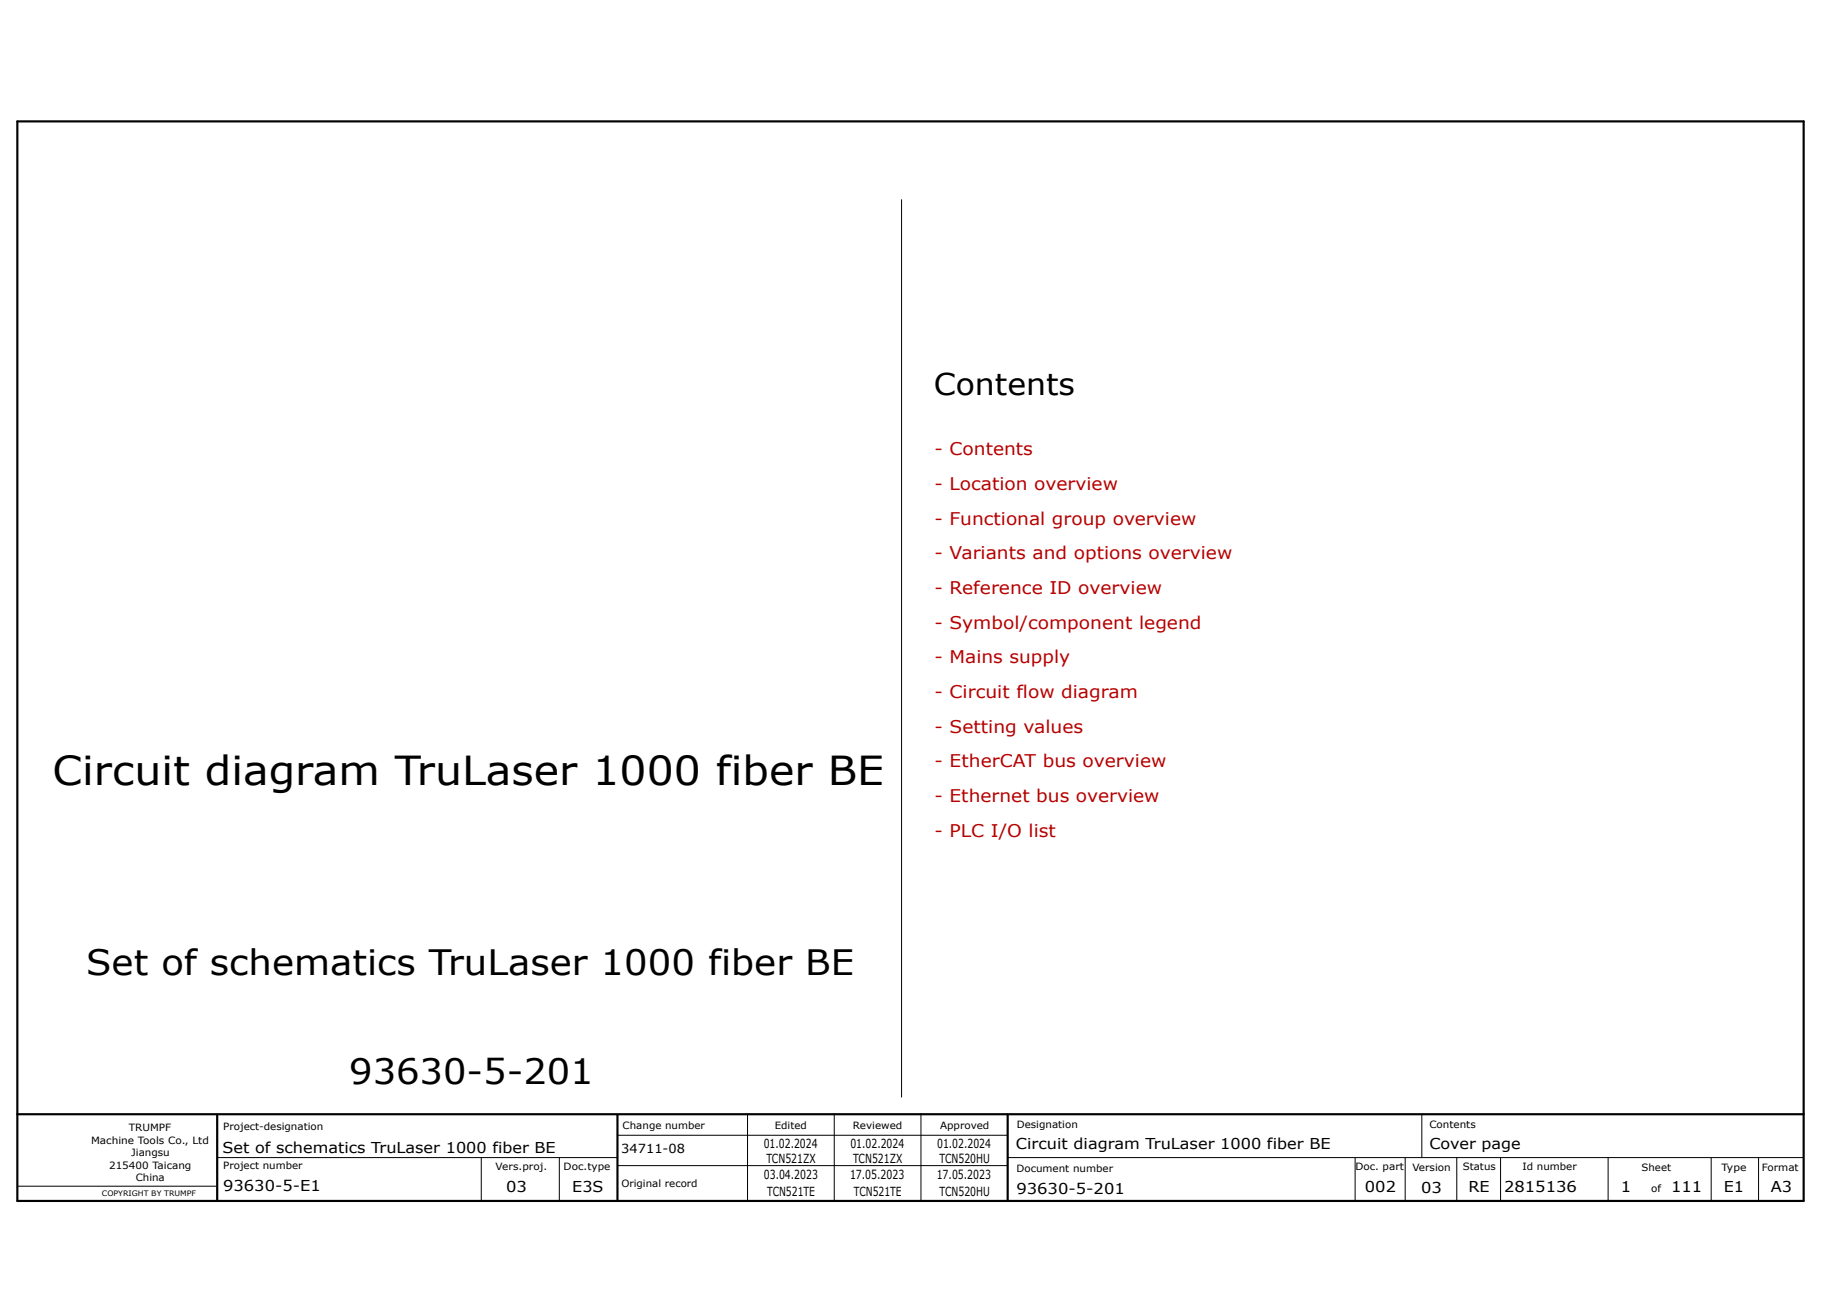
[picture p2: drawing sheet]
<svg xmlns="http://www.w3.org/2000/svg" width="420mm" height="301mm" viewBox="0 0 420 301" stroke-linecap="round" stroke-linejoin="round" font-family="sans-serif">
<defs><g id="words">
<text font-size="9.2" x="12.1" y="181">Circuit diagram TruLaser 1000 fiber BE</text>
<g font-size="8.1">
<text x="19.9" y="225">Set of schematics TruLaser 1000 fiber BE</text>
<text x="80.6" y="250">93630-5-201</text>
</g>
<text font-size="6.9" x="215.4" y="91.1">Contents</text>
<g font-size="4" fill="#b60000">
<text x="215.5" y="105">- Contents</text>
<text x="215.5" y="113">- Location overview</text>
<text x="215.5" y="121">- Functional group overview</text>
<text x="215.5" y="129">- Variants and options overview</text>
<text x="215.5" y="137">- Reference ID overview</text>
<text x="215.5" y="145">- Symbol/component legend</text>
<text x="215.5" y="153">- Mains supply</text>
<text x="215.5" y="161">- Circuit flow diagram</text>
<text x="215.5" y="169">- Setting values</text>
<text x="215.5" y="177">- EtherCAT bus overview</text>
<text x="215.5" y="185">- Ethernet bus overview</text>
<text x="215.5" y="193">- PLC I/O list</text>
</g>
<g font-size="3.5">
<text x="51.3" y="266">Set of schematics TruLaser 1000 fiber BE</text>
<text x="234.3" y="265">Circuit diagram TruLaser 1000 fiber BE</text>
<text x="329.7" y="265.1">Cover page</text>
<text x="51.5" y="274.7">93630-5-E1</text>
<text x="116.8" y="274.9">03</text>
<text x="132" y="274.9">E3S</text>
<text x="234.4" y="275.3">93630-5-201</text>
<text x="314.8" y="275">002</text>
<text x="327.7" y="275.1">03</text>
<text x="338.7" y="275">RE</text>
<text x="346.9" y="274.9">2815136</text>
<text x="373.8" y="275">1</text>
<text x="385.4" y="275">111</text>
<text x="397.6" y="275">E1</text>
<text x="408.4" y="275">A3</text>
</g>
<g font-size="2.9">
<text x="143.3" y="266">34711-08</text>
<text x="176.1" y="264.9">01.02.2024</text>
<text x="176.8" y="268.4">TCN521ZX</text>
<text x="196.1" y="264.9">01.02.2024</text>
<text x="196.8" y="268.4">TCN521ZX</text>
<text x="216.1" y="264.9">01.02.2024</text>
<text x="216.7" y="268.4">TCN520HU</text>
<text x="176.2" y="271.9">03.04.2023</text>
<text x="176.9" y="275.9">TCN521TE</text>
<text x="196" y="271.9">17.05.2023</text>
<text x="196.9" y="275.9">TCN521TE</text>
<text x="216" y="271.9">17.05.2023</text>
<text x="216.7" y="275.9">TCN520HU</text>
</g>
<g font-size="2.3">
<text x="21" y="263.8">Machine Tools Co., Ltd</text>
<text x="29.7" y="260.8">TRUMPF</text>
<text x="51.5" y="260.7">Project-designation</text>
<text x="143.6" y="260.4">Change number</text>
<text x="178.7" y="260.4">Edited</text>
<text x="196.7" y="260.4">Reviewed</text>
<text x="216.8" y="260.4">Approved</text>
<text x="234.5" y="260.2">Designation</text>
<text x="329.7" y="260.1">Contents</text>
<text x="25.2" y="269.6">215400 Taicang</text>
<text x="30.3" y="266.7">Jiangsu</text>
<text x="51.5" y="269.7">Project number</text>
<text x="114.3" y="269.9">Vers.proj.</text>
<text x="130" y="269.9">Doc.type</text>
<text x="312.6" y="269.9">Doc. part</text>
<text x="337.4" y="270">Status</text>
<text x="351.2" y="270">Id number</text>
<text x="378.6" y="270">Sheet</text>
<text x="397" y="270">Type</text>
<text x="406.4" y="270">Format</text>
<text x="31.3" y="272.5">China</text>
<text x="143.3" y="273.9">Original record</text>
<text x="234.4" y="270.3">Document number</text>
<text x="325.7" y="270.1">Version</text>
<text x="380.8" y="275">of</text>
</g>
<text font-size="1.7" x="23.5" y="275.8">COPYRIGHT BY TRUMPF</text>
</g></defs>
<path d="M4 28h412v249h-412zM4 257h412M50.1 257.1v19.8M142.4 257.2v19.8M232.4 257.1v19.7" fill="none" stroke="#000" stroke-width=".5"/>
<g fill="none" stroke="#000" stroke-width=".23">
<path d="M207.9 46.1v207M172.4 256.9v20M192.4 256.9v20M212.4 256.9v20M327.9 256.9v10M4.1 273.6h45.7M50.1 267h92.2M111 267v10M129 267v10M142.4 261.9h90M142.4 268.9h90M232.5 267h183.5"/>
<path d="M312.5 267.1v9.8M324.1 267.1v10M336 267v10M346.1 267v10.1M370.9 267v10M394.7 267.1v10M405.6 267v10"/>
</g>
<use href="#words"/>
</svg>
